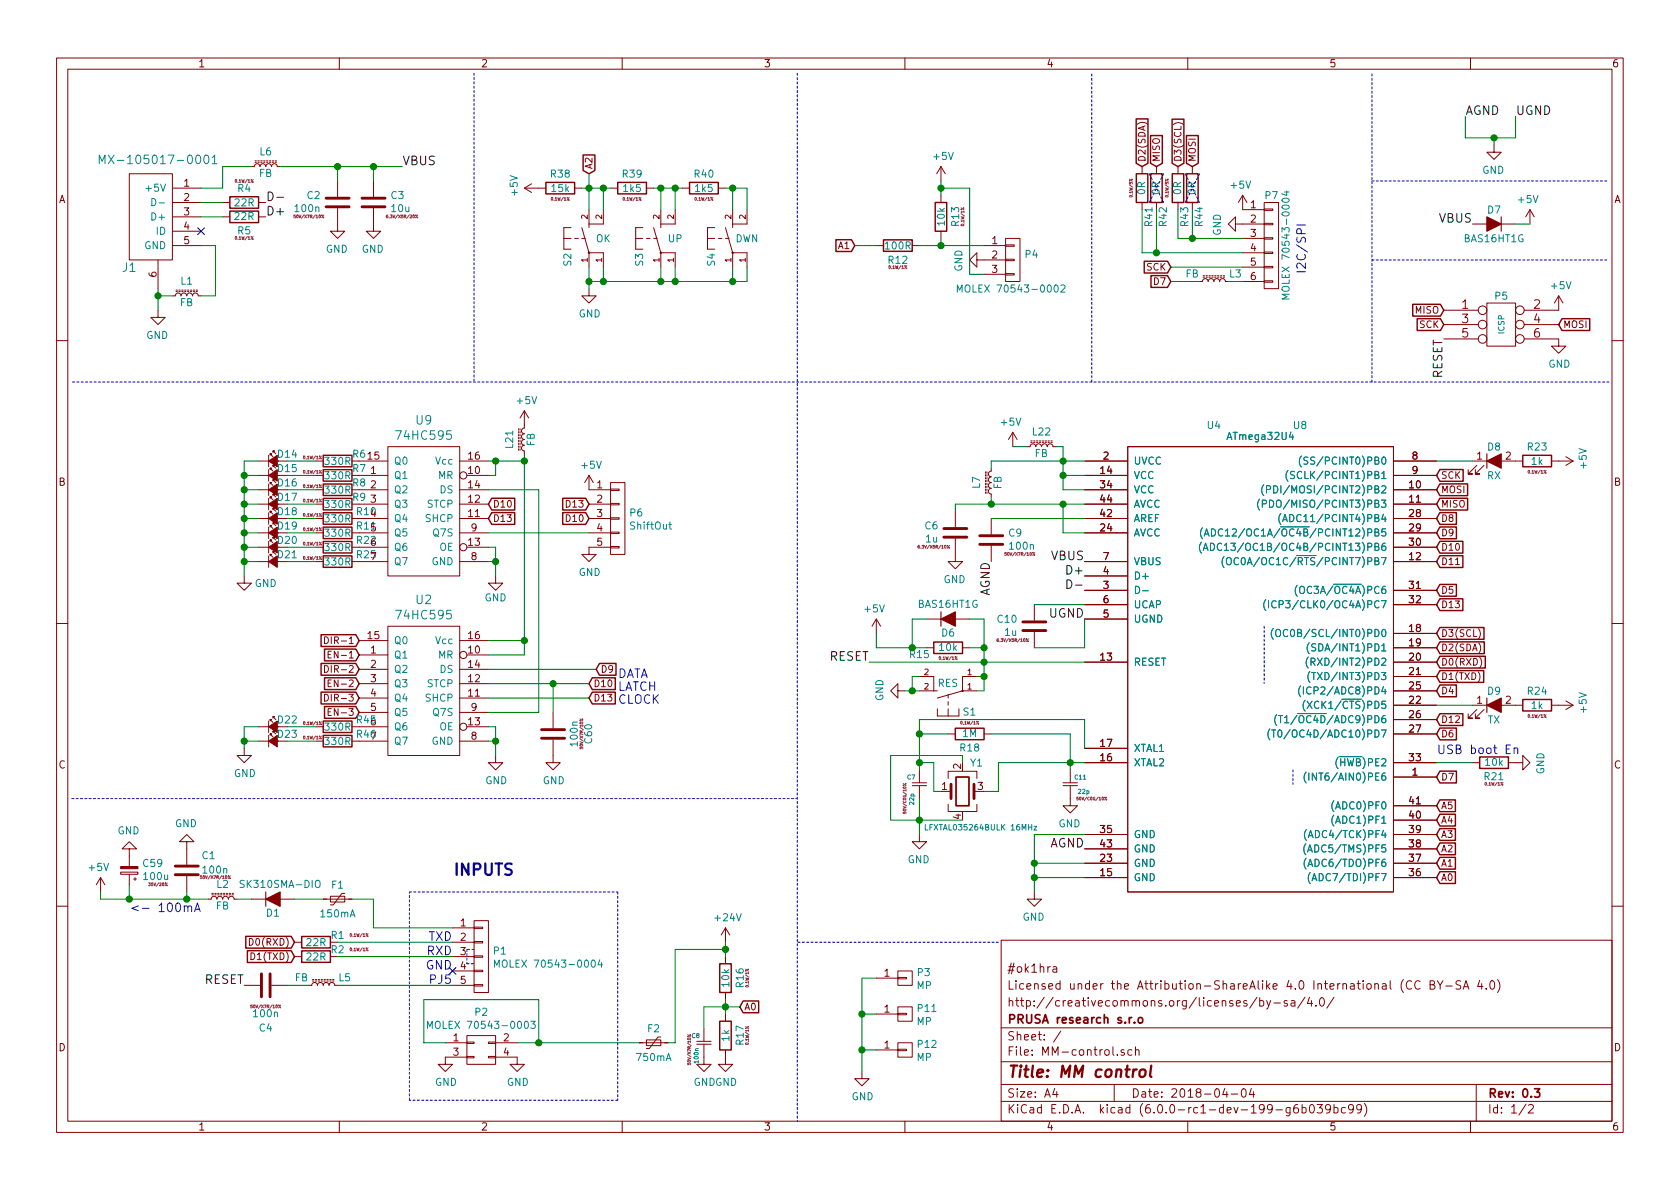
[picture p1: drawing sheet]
<svg xmlns="http://www.w3.org/2000/svg" width="297mm" height="210mm" viewBox="0 0 297 210" stroke-linecap="round" stroke-linejoin="round" font-family="sans-serif">
<defs><g id="words">
<text font-size="2.8" fill="#0000c2" x="80" y="154.8">INPUTS</text>
<text font-size="2.8" fill="#840000" x="178" y="190.5">Title: MM control</text>
<g font-size="2.1">
<text x="259.1" y="20.3">AGND</text>
<text x="268" y="20.3">UGND</text>
<text x="71.1" y="29.2">VBUS</text>
<text x="47" y="38.1">D+</text>
<text x="254.5" y="39.4">VBUS</text>
<text x="255" y="67" transform="rotate(-90 255 67)">RESET</text>
<text x="185.9" y="99.1">VBUS</text>
<text x="189" y="101.6">D+</text>
<text x="175" y="105.6" transform="rotate(-90 175 105.6)">AGND</text>
<text x="185.5" y="109.2">UGND</text>
<text x="146.6" y="116.8">RESET</text>
<text x="185.5" y="149.9">AGND</text>
<text x="36.1" y="174">RESET</text>
</g>
<g font-size="2.1" fill="#008484">
<text x="19.7" y="29">MX-105017-0001</text>
<text x="21.7" y="48.1">J1</text>
<text x="70.5" y="77.8">74HC595</text>
<text x="73.6" y="75.1">U9</text>
<text x="73.6" y="106.8">U2</text>
<text x="70.5" y="109.5">74HC595</text>
</g>
<g font-size="2.1" fill="#0000c2">
<text x="230.9" y="48.5" transform="rotate(-90 230.9 48.5)">I2C/SPI</text>
<text x="109.2" y="119.9">DATA</text>
<text x="109.2" y="122.2">LATCH</text>
<text x="109.2" y="124.5">CLOCK</text>
<text x="254" y="133.3">USB boot En</text>
<text x="22.9" y="161.3">&lt;- 100mA</text>
<text x="75.8" y="166.4">TXD</text>
<text x="75.3" y="171.4">GND</text>
<text x="75.5" y="168.9">RXD</text>
<text x="76.2" y="174">PJ5</text>
</g>
<g font-size="2.1" fill="#840000">
<text x="258.5" y="54.6">1</text>
<text x="258.5" y="57.1">3</text>
<text x="258.5" y="59.7">5</text>
<text x="271.2" y="54.6">2</text>
<text x="271.2" y="57.1">4</text>
<text x="271.2" y="59.7">6</text>
<text x="178" y="172">#ok1hra</text>
<text x="178" y="178">http://creativecommons.org/licenses/by-sa/4.0/</text>
<text x="178" y="175">Licensed under the Attribution-ShareAlike 4.0 International (CC BY-SA 4.0)</text>
<text x="178" y="184">Sheet: /</text>
<text x="178" y="181">PRUSA research s.r.o</text>
<text x="178" y="186.7">File: MM-control.sch</text>
<text x="178" y="196.9">KiCad E.D.A. kicad (6.0.0-rc1-dev-199-g6b039bc99)</text>
<text x="178" y="194.1">Size: A4</text>
<text x="200" y="194.1">Date: 2018-04-04</text>
<text x="263" y="194.1">Rev: 0.3</text>
<text x="263" y="196.9">Id: 1/2</text>
</g>
<g font-size="1.8" fill="#840000">
<text x="35" y="11.9">1</text>
<text x="85" y="11.9">2</text>
<text x="135" y="11.9">3</text>
<text x="185" y="11.9">4</text>
<text x="235" y="11.9">5</text>
<text x="285" y="11.9">6</text>
<text x="10.4" y="35.9">A</text>
<text x="32.5" y="33">1</text>
<text x="32.5" y="35.6">2</text>
<text x="285.4" y="35.9">A</text>
<text x="32.5" y="38.1">3</text>
<text x="32.5" y="40.6">4</text>
<text x="221.1" y="36.8">1</text>
<text x="221.1" y="39.4">2</text>
<text x="221.1" y="41.9">3</text>
<text x="32.5" y="43.2">5</text>
<text x="175.4" y="43.2">1</text>
<text x="175.4" y="45.7">2</text>
<text x="221.1" y="44.4">4</text>
<text x="221.1" y="47">5</text>
<text x="27.7" y="49" transform="rotate(-90 27.7 49)">6</text>
<text x="175.4" y="48.3">3</text>
<text x="221.1" y="49.5">6</text>
<text x="65.1" y="81.3">15</text>
<text x="65.6" y="83.8">1</text>
<text x="82.9" y="83.8">10</text>
<text x="82.9" y="81.3">16</text>
<text x="194.6" y="83.8">14</text>
<text x="195.1" y="81.3">2</text>
<text x="249.7" y="81.3">8</text>
<text x="249.7" y="83.8">9</text>
<text x="261.1" y="81.3">1</text>
<text x="266.2" y="81.3">2</text>
<text x="10.4" y="85.9">B</text>
<text x="65.6" y="86.4">2</text>
<text x="65.6" y="88.9">3</text>
<text x="82.9" y="88.9">12</text>
<text x="82.9" y="86.4">14</text>
<text x="105.6" y="86.4">1</text>
<text x="105.6" y="88.9">2</text>
<text x="194.6" y="86.4">34</text>
<text x="194.6" y="88.9">44</text>
<text x="249.2" y="86.4">10</text>
<text x="249.2" y="88.9">11</text>
<text x="285.4" y="85.9">B</text>
<text x="65.6" y="91.4">4</text>
<text x="65.6" y="94">5</text>
<text x="82.9" y="91.4">11</text>
<text x="83.3" y="94">9</text>
<text x="105.6" y="91.4">3</text>
<text x="105.6" y="94">4</text>
<text x="194.6" y="91.4">42</text>
<text x="194.6" y="94">24</text>
<text x="249.2" y="91.4">28</text>
<text x="249.2" y="94">29</text>
<text x="65.6" y="96.5">6</text>
<text x="65.6" y="99.1">7</text>
<text x="82.9" y="96.5">13</text>
<text x="83.3" y="99.1">8</text>
<text x="105.6" y="96.5">5</text>
<text x="195.1" y="101.6">4</text>
<text x="195.1" y="99.1">7</text>
<text x="249.2" y="96.5">30</text>
<text x="249.2" y="99.1">12</text>
<text x="195.1" y="104.1">3</text>
<text x="195.1" y="106.7">6</text>
<text x="249.2" y="104.1">31</text>
<text x="249.2" y="106.7">32</text>
<text x="65.1" y="113">15</text>
<text x="82.9" y="113">16</text>
<text x="195.1" y="109.2">5</text>
<text x="249.2" y="111.8">18</text>
<text x="65.6" y="115.6">1</text>
<text x="65.6" y="118.1">2</text>
<text x="82.9" y="115.6">10</text>
<text x="82.9" y="118.1">14</text>
<text x="194.6" y="116.8">13</text>
<text x="249.2" y="116.8">20</text>
<text x="249.2" y="119.4">21</text>
<text x="249.2" y="114.3">19</text>
<text x="65.6" y="120.6">3</text>
<text x="65.6" y="123.2">4</text>
<text x="65.6" y="125.7">5</text>
<text x="82.9" y="123.2">11</text>
<text x="82.9" y="120.6">12</text>
<text x="83.3" y="125.7">9</text>
<text x="249.2" y="124.5">22</text>
<text x="249.2" y="121.9">25</text>
<text x="261.1" y="124.5">1</text>
<text x="266.2" y="124.5">2</text>
<text x="82.9" y="128.3">13</text>
<text x="83.3" y="130.8">8</text>
<text x="249.2" y="127">26</text>
<text x="249.2" y="129.5">27</text>
<text x="10.4" y="135.9">C</text>
<text x="169.9" y="136" transform="rotate(-90 169.9 136)">2</text>
<text x="194.6" y="134.6">16</text>
<text x="194.6" y="132.1">17</text>
<text x="249.2" y="134.6">33</text>
<text x="249.7" y="137.2">1</text>
<text x="285.4" y="135.9">C</text>
<text x="166.5" y="139.7">1</text>
<text x="172.9" y="139.7">3</text>
<text x="249.2" y="142.2">41</text>
<text x="169.9" y="144.9" transform="rotate(-90 169.9 144.9)">4</text>
<text x="194.6" y="149.9">43</text>
<text x="194.6" y="147.3">35</text>
<text x="249.2" y="144.8">40</text>
<text x="249.2" y="149.9">38</text>
<text x="249.2" y="147.3">39</text>
<text x="194.6" y="152.4">23</text>
<text x="194.6" y="154.9">15</text>
<text x="249.2" y="154.9">36</text>
<text x="249.2" y="152.4">37</text>
<text x="81.4" y="163.8">1</text>
<text x="81.4" y="166.4">2</text>
<text x="81.4" y="168.9">3</text>
<text x="81.4" y="171.4">4</text>
<text x="81.4" y="174">5</text>
<text x="156.4" y="172.7">1</text>
<text x="156.4" y="179.1">1</text>
<text x="10.4" y="185.9">D</text>
<text x="80.2" y="184.1">1</text>
<text x="89.1" y="184.1">2</text>
<text x="156.4" y="185.4">1</text>
<text x="285.4" y="185.9">D</text>
<text x="80.2" y="186.7">3</text>
<text x="89.1" y="186.7">4</text>
<text x="35" y="199.9">1</text>
<text x="85" y="199.9">2</text>
<text x="135" y="199.9">3</text>
<text x="185" y="199.9">4</text>
<text x="235" y="199.9">5</text>
<text x="285" y="199.9">6</text>
</g>
<g font-size="1.8" fill="#008484">
<text x="46" y="27.5">L6</text>
<text x="165.2" y="28.3">+5V</text>
<text x="26.3" y="33.9">+5V</text>
<text x="42.1" y="34">R4</text>
<text x="45.8" y="31.3">FB</text>
<text x="54.3" y="35.2">C2</text>
<text x="69.2" y="35.2">C3</text>
<text x="91.5" y="34.5" transform="rotate(-90 91.5 34.5)">+5V</text>
<text x="97.4" y="31.4">R38</text>
<text x="97.6" y="34">15k</text>
<text x="110.1" y="31.4">R39</text>
<text x="110.3" y="34">1k5</text>
<text x="122.8" y="31.4">R40</text>
<text x="123" y="34">1k5</text>
<text x="202.5" y="34.4" transform="rotate(-90 202.5 34.4)">0R</text>
<text x="205" y="34.4" transform="rotate(-90 205 34.4)">0R</text>
<text x="208.8" y="34.4" transform="rotate(-90 208.8 34.4)">0R</text>
<text x="211.4" y="34.4" transform="rotate(-90 211.4 34.4)">0R</text>
<text x="217.7" y="33.4">+5V</text>
<text x="223.7" y="35.2">P7</text>
<text x="262.1" y="30.7">GND</text>
<text x="268.5" y="35.9">+5V</text>
<text x="27.2" y="39">D+</text>
<text x="27.7" y="41.5">ID</text>
<text x="41.5" y="38.9">22R</text>
<text x="41.6" y="36.5">22R</text>
<text x="42.1" y="41.4">R5</text>
<text x="52.3" y="37.5">100n</text>
<text x="69.3" y="37.5">10u</text>
<text x="167.1" y="39.8" transform="rotate(-90 167.1 39.8)">10k</text>
<text x="169.6" y="39.9" transform="rotate(-90 169.6 39.9)">R13</text>
<text x="203.8" y="40" transform="rotate(-90 203.8 40)">R41</text>
<text x="206.3" y="40" transform="rotate(-90 206.3 40)">R42</text>
<text x="210.1" y="40" transform="rotate(-90 210.1 40)">R43</text>
<text x="212.6" y="40" transform="rotate(-90 212.6 40)">R44</text>
<text x="215.9" y="41.7" transform="rotate(-90 215.9 41.7)">GND</text>
<text x="263" y="37.8">D7</text>
<text x="25.5" y="44.1">GND</text>
<text x="57.6" y="44.7">GND</text>
<text x="64" y="44.7">GND</text>
<text x="101" y="47" transform="rotate(-90 101 47)">S2</text>
<text x="105.4" y="42.8">OK</text>
<text x="113.7" y="47" transform="rotate(-90 113.7 47)">S3</text>
<text x="118.2" y="42.8">UP</text>
<text x="126.4" y="47" transform="rotate(-90 126.4 47)">S4</text>
<text x="130" y="42.8">DWN</text>
<text x="156.6" y="44.1">100R</text>
<text x="157.1" y="46.7">R12</text>
<text x="181.3" y="45.6">P4</text>
<text x="259" y="42.8">BAS16HT1G</text>
<text x="32" y="50.3">L1</text>
<text x="170.2" y="48.1" transform="rotate(-90 170.2 48.1)">GND</text>
<text x="170.7" y="51.7">MOLEX 70543-0002</text>
<text x="209.6" y="49.1">FB</text>
<text x="217.4" y="49.1">L3</text>
<text x="228" y="51.5" transform="rotate(-90 228 51.5)">MOLEX 70543-0004</text>
<text x="264.4" y="53">P5</text>
<text x="274.4" y="51.1">+5V</text>
<text x="25.9" y="59.9">GND</text>
<text x="31.8" y="54.1">FB</text>
<text x="102.3" y="56.1">GND</text>
<text x="273.8" y="65">GND</text>
<text x="91.5" y="71.5">+5V</text>
<text x="177.1" y="75.3">+5V</text>
<text x="182.6" y="77">L22</text>
<text x="213.5" y="75.9">U4</text>
<text x="217.3" y="77.8">ATmega32U4</text>
<text x="228.8" y="75.9">U8</text>
<text x="49.2" y="80.9">D14</text>
<text x="49.2" y="83.5">D15</text>
<text x="57.6" y="82.2">330R</text>
<text x="62.4" y="80.9">R6</text>
<text x="62.4" y="83.5">R7</text>
<text x="69.6" y="82.2">Q0</text>
<text x="77.1" y="82.2">Vcc</text>
<text x="90.7" y="79.2" transform="rotate(-90 90.7 79.2)">L21</text>
<text x="94.5" y="78.9" transform="rotate(-90 94.5 78.9)">FB</text>
<text x="102.9" y="82.9">+5V</text>
<text x="183" y="80.8">FB</text>
<text x="200.4" y="82.2">UVCC</text>
<text x="231.6" y="82.2">(SS/PCINT0)PB0</text>
<text x="263" y="79.7">D8</text>
<text x="270.2" y="79.7">R23</text>
<text x="270.8" y="82.2">1k</text>
<text x="280.5" y="82.7" transform="rotate(-90 280.5 82.7)">+5V</text>
<text x="49.2" y="86">D16</text>
<text x="49.2" y="88.6">D17</text>
<text x="57.6" y="84.8">330R</text>
<text x="57.6" y="87.3">330R</text>
<text x="57.6" y="89.8">330R</text>
<text x="62.4" y="86">R8</text>
<text x="62.4" y="88.6">R9</text>
<text x="69.6" y="84.7">Q1</text>
<text x="69.6" y="87.2">Q2</text>
<text x="69.6" y="89.8">Q3</text>
<text x="75.5" y="89.8">STCP</text>
<text x="77.5" y="84.7">MR</text>
<text x="77.8" y="87.2">DS</text>
<text x="173.3" y="86.4" transform="rotate(-90 173.3 86.4)">L7</text>
<text x="177.1" y="86.5" transform="rotate(-90 177.1 86.5)">FB</text>
<text x="200.4" y="84.7">VCC</text>
<text x="200.4" y="87.2">VCC</text>
<text x="200.4" y="89.8">AVCC</text>
<text x="225.1" y="89.8">(PDO/MISO/PCINT3)PB3</text>
<text x="226" y="87.2">(PDI/MOSI/PCINT2)PB2</text>
<text x="229.2" y="84.7">(SCLK/PCINT1)PB1</text>
<text x="262.9" y="84.8">RX</text>
<text x="49.2" y="91.1">D18</text>
<text x="49.2" y="93.6">D19</text>
<text x="57.6" y="92.4">330R</text>
<text x="57.6" y="94.9">330R</text>
<text x="63.1" y="91.1">R10</text>
<text x="63.1" y="93.6">R11</text>
<text x="69.6" y="92.3">Q4</text>
<text x="69.6" y="94.9">Q5</text>
<text x="75.4" y="92.3">SHCP</text>
<text x="76.7" y="94.9">Q7S</text>
<text x="111.4" y="91.3">P6</text>
<text x="111.6" y="93.6">ShiftOut</text>
<text x="163.6" y="93.6">C6</text>
<text x="163.7" y="95.9">1u</text>
<text x="178.4" y="94.9">C9</text>
<text x="200.4" y="92.3">AREF</text>
<text x="200.4" y="94.9">AVCC</text>
<text x="216.4" y="94.9">(ADC12/OC1A/OC4B/PCINT12)PB5</text>
<text x="228.2" y="92.3">(ADC11/PCINT4)PB4</text>
<text x="49.2" y="96.2">D20</text>
<text x="49.2" y="98.7">D21</text>
<text x="57.6" y="97.5">330R</text>
<text x="57.6" y="100">330R</text>
<text x="63.1" y="96.2">R22</text>
<text x="63.1" y="98.7">R25</text>
<text x="69.6" y="97.4">Q6</text>
<text x="69.6" y="99.9">Q7</text>
<text x="76.3" y="99.9">GND</text>
<text x="77.7" y="97.4">OE</text>
<text x="102.3" y="101.8">GND</text>
<text x="178.6" y="97.2">100n</text>
<text x="200.4" y="99.9">VBUS</text>
<text x="216.4" y="97.4">(ADC13/OC1B/OC4B/PCINT13)PB6</text>
<text x="219.6" y="99.9">(OC0A/OC1C/RTS/PCINT7)PB7</text>
<text x="45" y="103.8">GND</text>
<text x="85.7" y="106.3">GND</text>
<text x="162.4" y="107.5">BAS16HT1G</text>
<text x="166.8" y="103.1">GND</text>
<text x="200.4" y="105">D-</text>
<text x="200.4" y="102.5">D+</text>
<text x="200.4" y="107.6">UCAP</text>
<text x="226.3" y="107.6">(ICP3/CLK0/OC4A)PC7</text>
<text x="230.4" y="105">(OC3A/OC4A)PC6</text>
<text x="69.6" y="113.9">Q0</text>
<text x="77.1" y="113.9">Vcc</text>
<text x="153" y="108.3">+5V</text>
<text x="166.5" y="112.6">D6</text>
<text x="176.4" y="110.1">C10</text>
<text x="177.7" y="112.4">1u</text>
<text x="200.4" y="110.1">UGND</text>
<text x="227.5" y="112.6">(OC0B/SCL/INT0)PD0</text>
<text x="69.6" y="116.5">Q1</text>
<text x="69.6" y="119">Q2</text>
<text x="77.5" y="116.5">MR</text>
<text x="77.8" y="119">DS</text>
<text x="166.2" y="115.1">10k</text>
<text x="200.4" y="117.7">RESET</text>
<text x="232.7" y="117.7">(RXD/INT2)PD2</text>
<text x="232.7" y="115.2">(SDA/INT1)PD1</text>
<text x="69.6" y="121.5">Q3</text>
<text x="69.6" y="124.1">Q4</text>
<text x="75.4" y="124.1">SHCP</text>
<text x="75.5" y="121.5">STCP</text>
<text x="156.2" y="124" transform="rotate(-90 156.2 124)">GND</text>
<text x="165.8" y="121.5">RES</text>
<text x="231.5" y="122.8">(ICP2/ADC8)PD4</text>
<text x="232" y="125.3">(XCK1/CTS)PD5</text>
<text x="232.9" y="120.3">(TXD/INT3)PD3</text>
<text x="263" y="122.9">D9</text>
<text x="270.2" y="122.9">R24</text>
<text x="270.8" y="125.4">1k</text>
<text x="280.5" y="125.9" transform="rotate(-90 280.5 125.9)">+5V</text>
<text x="49.2" y="127.9">D22</text>
<text x="49.2" y="130.5">D23</text>
<text x="57.6" y="129.2">330R</text>
<text x="57.6" y="131.7">330R</text>
<text x="63.1" y="127.9">R45</text>
<text x="63.1" y="130.5">R46</text>
<text x="65.6" y="128.3">6</text>
<text x="65.6" y="130.8">7</text>
<text x="69.6" y="126.6">Q5</text>
<text x="69.6" y="129.2">Q6</text>
<text x="69.6" y="131.7">Q7</text>
<text x="76.3" y="131.7">GND</text>
<text x="76.7" y="126.6">Q7S</text>
<text x="77.7" y="129.2">OE</text>
<text x="102.2" y="131.8" transform="rotate(-90 102.2 131.8)">100n</text>
<text x="104.7" y="131.4" transform="rotate(-90 104.7 131.4)">C60</text>
<text x="170.2" y="130.3">1M</text>
<text x="170.4" y="126.5">S1</text>
<text x="227" y="130.4">(T0/OC4D/ADC10)PD7</text>
<text x="228" y="127.9">(T1/OC4D/ADC9)PD6</text>
<text x="263" y="127.9">TX</text>
<text x="41.4" y="137.4">GND</text>
<text x="169.8" y="132.9">R18</text>
<text x="171.6" y="135.6">Y1</text>
<text x="200.4" y="135.5">XTAL2</text>
<text x="200.4" y="133">XTAL1</text>
<text x="236.6" y="135.5">(HWB)PE2</text>
<text x="262.5" y="138">R21</text>
<text x="262.7" y="135.4">10k</text>
<text x="273" y="137" transform="rotate(-90 273 137)">GND</text>
<text x="85.8" y="138.7">GND</text>
<text x="96" y="138.7">GND</text>
<text x="232.5" y="138">(INT6/AIN0)PE6</text>
<text x="236.1" y="143.1">(ADC0)PF0</text>
<text x="20.8" y="147.5">GND</text>
<text x="30.9" y="146.3">GND</text>
<text x="187.1" y="146.3">GND</text>
<text x="200.4" y="148.2">GND</text>
<text x="232" y="148.2">(ADC4/TCK)PF4</text>
<text x="236.1" y="145.7">(ADC1)PF1</text>
<text x="15.8" y="154">+5V</text>
<text x="25.4" y="153.3">C59</text>
<text x="25.6" y="155.6">100u</text>
<text x="35.8" y="151.9">C1</text>
<text x="36" y="154.5">100n</text>
<text x="160.5" y="152.6">GND</text>
<text x="200.4" y="153.3">GND</text>
<text x="200.4" y="150.7">GND</text>
<text x="200.4" y="155.8">GND</text>
<text x="231.9" y="153.3">(ADC6/TDO)PF6</text>
<text x="231.9" y="150.7">(ADC5/TMS)PF5</text>
<text x="232.8" y="155.8">(ADC7/TDI)PF7</text>
<text x="38.2" y="160.8">FB</text>
<text x="43" y="157">SK310SMA-DIO</text>
<text x="58.7" y="157.1">F1</text>
<text x="47.1" y="162.1">D1</text>
<text x="54.3" y="167.3">22R</text>
<text x="56.8" y="162.2">150mA</text>
<text x="58.6" y="166">R1</text>
<text x="126.6" y="162.9">+24V</text>
<text x="180.8" y="162.8">GND</text>
<text x="52.1" y="173.5">FB</text>
<text x="54.3" y="169.8">22R</text>
<text x="58.6" y="168.6">R2</text>
<text x="59.9" y="173.5">L5</text>
<text x="87.3" y="168.8">P1</text>
<text x="89.1" y="171.1">MOLEX 70543-0004</text>
<text x="162.3" y="172.6">P3</text>
<text x="45" y="179.9">100n</text>
<text x="84" y="179.6">P2</text>
<text x="129" y="174.4" transform="rotate(-90 129 174.4)">10k</text>
<text x="131.5" y="174.6" transform="rotate(-90 131.5 174.6)">R16</text>
<text x="162.1" y="174.9">MP</text>
<text x="162.3" y="179">P11</text>
<text x="45.9" y="182.4">C4</text>
<text x="77" y="181.9">MOLEX 70543-0003</text>
<text x="114.6" y="182.5">F2</text>
<text x="129" y="184.1" transform="rotate(-90 129 184.1)">1k</text>
<text x="131.5" y="184.7" transform="rotate(-90 131.5 184.7)">R17</text>
<text x="162.1" y="181.3">MP</text>
<text x="162.3" y="185.3">P12</text>
<text x="112.7" y="187.6">750mA</text>
<text x="162.1" y="187.6">MP</text>
<text x="76.9" y="192">GND</text>
<text x="89.6" y="192">GND</text>
<text x="122.6" y="192">GNDGND</text>
<text x="150.6" y="194.6">GND</text>
</g>
<text font-size="1.8" fill="#008400" x="160.9" y="116.4">R15</text>
<text font-size="1.8" fill="#840084" x="38.4" y="157">L2</text>
<g font-size="1.7" fill="#840000">
<text x="104.7" y="30" transform="rotate(-90 104.7 30)">A2</text>
<text x="202.5" y="28.7" transform="rotate(-90 202.5 28.7)">D2(SDA)</text>
<text x="205.1" y="28.7" transform="rotate(-90 205.1 28.7)">MISO</text>
<text x="208.9" y="28.7" transform="rotate(-90 208.9 28.7)">D3(SCL)</text>
<text x="211.4" y="28.7" transform="rotate(-90 211.4 28.7)">MOSI</text>
<text x="148.3" y="44">A1</text>
<text x="202.8" y="47.8">SCK</text>
<text x="204.1" y="50.4">D7</text>
<text x="250.3" y="55.4">MISO</text>
<text x="251" y="58">SCK</text>
<text x="276.3" y="58">MOSI</text>
<text x="87.1" y="89.7">D10</text>
<text x="100.4" y="89.7">D13</text>
<text x="254.7" y="84.7">SCK</text>
<text x="254.7" y="87.2">MOSI</text>
<text x="254.7" y="89.7">MISO</text>
<text x="87.1" y="92.3">D13</text>
<text x="100.4" y="92.3">D10</text>
<text x="254.7" y="94.8">D9</text>
<text x="254.7" y="92.3">D8</text>
<text x="254.7" y="99.9">D11</text>
<text x="254.7" y="97.4">D10</text>
<text x="254.7" y="107.5">D13</text>
<text x="254.7" y="105">D5</text>
<text x="58.4" y="113.9">DIR-1</text>
<text x="254.7" y="112.6">D3(SCL)</text>
<text x="58.4" y="118.9">DIR-2</text>
<text x="59" y="116.4">EN-1</text>
<text x="106.1" y="118.9">D9</text>
<text x="254.7" y="117.7">D0(RXD)</text>
<text x="254.7" y="115.1">D2(SDA)</text>
<text x="58.4" y="124">DIR-3</text>
<text x="59" y="121.5">EN-2</text>
<text x="104.9" y="124">D13</text>
<text x="104.9" y="121.5">D10</text>
<text x="254.7" y="122.8">D4</text>
<text x="254.7" y="120.2">D1(TXD)</text>
<text x="59" y="126.6">EN-3</text>
<text x="254.7" y="130.4">D6</text>
<text x="254.7" y="127.8">D12</text>
<text x="254.7" y="138">D7</text>
<text x="254.7" y="143.1">A5</text>
<text x="254.7" y="148.2">A3</text>
<text x="254.7" y="145.6">A4</text>
<text x="254.7" y="155.8">A0</text>
<text x="254.7" y="153.2">A1</text>
<text x="254.7" y="150.7">A2</text>
<text x="44.6" y="167.2">D0(RXD)</text>
<text x="44.8" y="169.7">D1(TXD)</text>
<text x="131.5" y="178.6">A0</text>
</g>
<g font-size="1.4" fill="#840000">
<text x="103.9" y="38.7" transform="rotate(-90 103.9 38.7)">2</text>
<text x="106.4" y="38.7" transform="rotate(-90 106.4 38.7)">2</text>
<text x="116.6" y="38.7" transform="rotate(-90 116.6 38.7)">2</text>
<text x="119.1" y="38.7" transform="rotate(-90 119.1 38.7)">2</text>
<text x="129.3" y="38.7" transform="rotate(-90 129.3 38.7)">2</text>
<text x="131.8" y="38.7" transform="rotate(-90 131.8 38.7)">2</text>
<text x="103.9" y="46.3" transform="rotate(-90 103.9 46.3)">1</text>
<text x="106.4" y="46.3" transform="rotate(-90 106.4 46.3)">1</text>
<text x="116.6" y="46.3" transform="rotate(-90 116.6 46.3)">1</text>
<text x="119.1" y="46.3" transform="rotate(-90 119.1 46.3)">1</text>
<text x="129.3" y="46.3" transform="rotate(-90 129.3 46.3)">1</text>
<text x="131.8" y="46.3" transform="rotate(-90 131.8 46.3)">1</text>
<text x="163.4" y="119.4">2</text>
<text x="171.1" y="119.4">1</text>
<text x="163.4" y="121.9">2</text>
<text x="171.1" y="121.9">1</text>
</g>
<g font-size="1.4" fill="#008484">
<text x="266" y="59" transform="rotate(-90 266 59)">ICSP</text>
<text x="164" y="146.8">LFXTAL035264BULK 16MHz</text>
</g>
<g font-size="1.1" fill="#008484">
<text x="160.5" y="137.8">C7</text>
<text x="190.1" y="137.8">C11</text>
<text x="161.6" y="142.3" transform="rotate(-90 161.6 142.3)">22p</text>
<text x="190.7" y="140.4">22p</text>
<text x="122.4" y="183.6">C8</text>
<text x="123.5" y="187.9" transform="rotate(-90 123.5 187.9)">100n</text>
</g>
<g font-size=".7" fill="#840084">
<text x="41.8" y="32.3">0,1W/1%</text>
<text x="97.6" y="35.5">0,1W/1%</text>
<text x="110.3" y="35.5">0,1W/1%</text>
<text x="123" y="35.5">0,1W/1%</text>
<text x="200.2" y="34.7" transform="rotate(-90 200.2 34.7)">0,1W/5%</text>
<text x="206.6" y="34.7" transform="rotate(-90 206.6 34.7)">0,1W/5%</text>
<text x="52.4" y="38.6">50V/X7R/10%</text>
<text x="68.8" y="38.6">6,3V/X5R/20%</text>
<text x="170.5" y="39.8" transform="rotate(-90 170.5 39.8)">0,1W/1%</text>
<text x="41.8" y="42.4">0,1W/1%</text>
<text x="157.3" y="47.5">0,1W/1%</text>
<text x="53.8" y="81.2">0,1W/1%</text>
<text x="53.8" y="83.7">0,1W/1%</text>
<text x="270.4" y="83.7">0,1W/1%</text>
<text x="53.8" y="86.3">0,1W/1%</text>
<text x="53.8" y="88.8">0,1W/1%</text>
<text x="53.8" y="91.3">0,1W/1%</text>
<text x="53.8" y="93.9">0,1W/1%</text>
<text x="53.8" y="96.4">0,1W/1%</text>
<text x="53.8" y="99">0,1W/1%</text>
<text x="162.8" y="97">6,3V/X5R/10%</text>
<text x="178.1" y="98.2">50V/X7R/10%</text>
<text x="176.8" y="113.5">6,3V/X5R/10%</text>
<text x="166.2" y="116.7">0,1W/1%</text>
<text x="53.8" y="128.2">0,1W/1%</text>
<text x="53.8" y="130.7">0,1W/1%</text>
<text x="103.1" y="132" transform="rotate(-90 103.1 132)">50V/X7R/10%</text>
<text x="170" y="128.1">0,1W/1%</text>
<text x="270.4" y="126.9">0,1W/1%</text>
<text x="160.2" y="143.5" transform="rotate(-90 160.2 143.5)">50V/C0G/10%</text>
<text x="190.8" y="141.5">50V/C0G/10%</text>
<text x="262.7" y="138.9">0,1W/1%</text>
<text x="35.9" y="155.4">50V/X7R/10%</text>
<text x="26.5" y="156.7">35V/20%</text>
<text x="62.1" y="165.6">0,1W/1%</text>
<text x="62.1" y="168.2">0,1W/1%</text>
<text x="44.8" y="178.3">50V/X7R/10%</text>
<text x="132.4" y="174.4" transform="rotate(-90 132.4 174.4)">0,1W/1%</text>
<text x="132.4" y="184.6" transform="rotate(-90 132.4 184.6)">0,1W/1%</text>
<text x="122.1" y="187.9" transform="rotate(-90 122.1 187.9)">50V/X7R/10%</text>
</g>
</g></defs>
<g fill="none" stroke="#840000" stroke-width=".18">
<path d="M10 10.3h277v189.9h-277zM12 12.2h273v186.1h-273zM60 10.3v1.9M110 10.3v1.9M160 10.3v1.9M210 10.3v1.9M260 10.3v1.9M22.9 30.7h7.6v15.3h-7.6zM30.5 33.3h5.1M30.5 35.8h5.1M30.5 38.3h5.1M39.4 35.8h1.2"/>
<path d="M39.4 38.3h1.2M44.4 29.5h.6l.1-.4 .3-.1 .4 .1 .2 .4 .1-.4 .3-.1 .4 .1 .2 .4 .1-.4 .3-.1 .4 .1 .2 .4 .1-.4 .3-.1 .4 .1 .2 .4h.5M45.1 28.7h.2M45.1 28.4h.2M45.6 28.7h.2M45.6 28.4h.2M45.7 35.8h1.3M45.7 38.3h1.3M46.1 28.7h.3M46.1 28.4h.3M46.6 28.7h.3M46.6 28.4h.3"/>
<path d="M47.1 28.7h.3M47.1 28.4h.3M47.6 28.7h.3M47.6 28.4h.3M48.1 28.7h.3M48.1 28.4h.3M48.6 28.7h.3M48.6 28.4h.3M59.7 36.8v4.1h-1.3l1.3 1.3 1.3-1.3h-1.3M59.7 32v2.8M66 36.8v4.1h-1.2l1.2 1.3 1.3-1.3h-1.3M66 32v2.8"/>
<path d="M92.7 33.3h3.8M92.7 33.3l1.3 .7M94 32.5l-1.3 .8M101.6 33.3h1.3M104.1 37.1v3.2M106.7 37.1v2.5h-2.6M107.9 33.3h1.3M114.3 33.3h1.3M116.8 37.1v3.2M119.4 37.1v2.5h-2.6M120.6 33.3h1.3M127 33.3h1.3"/>
<path d="M129.5 37.1v3.2M132.1 37.1v2.5h-2.6M166.4 29.5l-.8 1.2M166.4 29.5v2.5M166.4 34.5v1.3M166.4 29.5l.7 1.2M201.9 29.5v1.2M201.9 35.8v1.3M204.5 29.5v1.2M204.5 35.8v1.3M207.4 22a1.34 1.34 0 0 1 1.9 0M208.3 29.5v1.2"/>
<path d="M208.3 35.8v1.3M210.8 29.5v1.2M210.8 35.8v1.3M218.4 39.6v-1.3l-1.2 1.3 1.2 1.3v-1.3h5.1M219.7 34.5l.8 1.3M219.7 34.5v2.6h3.8M219.7 34.5l-.8 1.3M223.5 39.5h1.5v.2h-1.5zM223.5 37h1.5v.2h-1.5zM223.5 35.8h2.6v15.2h-2.6zM260.3 39.6h7.7M264.2 25.6v1.3h-1.3l1.3 1.3 1.2-1.3h-1.2"/>
<path d="M270.5 37.1l.8 1.2M270.5 37.1v2.5M270.5 37.1l-.8 1.2M27.9 54.9v1.2h-1.2l1.2 1.3 1.3-1.3h-1.3M27.9 46v5M30.5 52.3h.5l.1-.3 .3-.2 .4 .1 .2 .4 .1-.3 .3-.2 .4 .1 .2 .4 .1-.3 .3-.2 .5 .1 .1 .4 .2-.3 .2-.2 .5 .1 .2 .4h.5M30.5 43.4h5.1M30.5 40.9h5.1M31.1 51.6h.3M31.1 51.3h.3M31.6 51.6h.3M31.6 51.3h.3"/>
<path d="M32.1 51.6h.3M32.1 51.3h.3M32.6 51.6h.3M32.6 51.3h.3M33.1 51.6h.3M33.1 51.3h.3M33.7 51.6h.2M33.7 51.3h.2M34.2 51.6h.2M34.2 51.3h.2M34.7 51.6h.2M34.7 51.3h.2"/>
<path d="M99.7 42.2h1.3M101 40.3h-1.3v3.8h1.3M101.6 42.2h.6M102.9 42.2h.6M102.9 40.3l1.2 4.4M104.1 51v1.3h1.3l-1.3 1.3-1.2-1.3h1.2M104.1 44.7v2.5M104.1 44.7h2.6v2.5M112.4 42.2h1.3M113.7 40.3h-1.3v3.8h1.3M114.3 42.2h.6M115.6 42.2h.6"/>
<path d="M115.6 40.3l1.2 4.4M116.8 44.7h2.6v2.5M116.8 44.7v2.5M125.1 42.2h1.3M126.4 40.3h-1.3v3.8h1.3M127 42.2h.6M128.3 42.2h.6M128.3 40.3l1.2 4.4M129.5 44.7h2.6v2.5M129.5 44.7v2.5M154.9 43.4h1.3M161.3 43.4h1.3"/>
<path d="M166.4 40.9v1.3M172.7 46v-1.3l-1.3 1.3 1.3 1.2v-1.2h5.1M174 43.4h3.8M174 48.5h3.8M177.8 48.4h1.5v.2h-1.5zM177.8 45.8h1.5v.3h-1.5zM177.8 43.3h1.5v.3h-1.5zM177.8 42.2h2.5v7.6h-2.5zM212.1 49.8h.5l.1-.4 .3-.1 .4 .1 .2 .4 .1-.4 .3-.1 .5 .1 .1 .4 .2-.4 .2-.1 .5 .1 .1 .4 .2-.4 .3-.1 .4 .1 .2 .4h.5M212.7 49h.3M212.7 48.8h.3M213.2 49h.3"/>
<path d="M213.2 48.8h.3M213.7 49h.3M213.7 48.8h.3M214.2 49h.3M214.2 48.8h.3M214.8 49h.2M214.8 48.8h.2M215.3 49h.2M215.3 48.8h.2M215.8 49h.2M215.8 48.8h.2M216.3 49h.2"/>
<path d="M216.3 48.8h.2M219.7 42.2h3.8M219.7 44.7h3.8M219.7 47.2h3.8M219.7 49.8h3.8M223.5 49.7h1.5v.2h-1.5zM223.5 47.1h1.5v.3h-1.5zM223.5 44.6h1.5v.2h-1.5zM223.5 42h1.5v.3h-1.5zM255.3 54.9h6.1M255.3 57.4h6.1M255.3 59.9h6.1"/>
<path d="M262.9 53.6h5.1v7.6h-5.1zM269.5 59.9h6.1v1.3h1.3l-1.3 1.3-1.3-1.3h1.3M269.5 57.4h6.1M275.6 52.3v2.6h-6.1M275.6 52.3l-.8 1.3M275.6 52.3l.8 1.3M10 60.2h2M68.6 79h12.7v22.8h-12.7zM91.7 75.8v.3M91.7 76.3v.3M91.7 76.8v.3M91.7 77.3v.3"/>
<path d="M91.7 77.8v.3M91.7 78.4v.2M91.7 78.9v.2M91.7 79.4v.2M91.9 75.8v.3M91.9 76.3v.3M91.9 76.8v.3M91.9 77.3v.3M91.9 77.8v.3M91.9 78.4v.2M91.9 78.9v.2M91.9 79.4v.2"/>
<path d="M92.7 72.6v3.1l-.3 .1-.2 .3 .1 .4 .4 .2-.3 .1-.2 .3 .1 .4 .4 .2-.3 .1-.2 .4 .1 .3 .4 .2-.3 .1-.2 .4 .1 .3 .4 .3v.5M92.7 72.6l-.8 1.3M92.7 72.6l.8 1.3M179.1 76.4l.7 1.3M179.1 76.4v2.6M179.1 76.4l-.8 1.3M181.6 79h.5l.1-.3 .3-.2 .5 .1 .1 .4 .2-.3 .2-.2 .5 .1 .1 .4 .2-.3 .3-.2 .4 .1 .2 .4 .1-.3 .3-.2 .4 .1 .2 .4h.5M182.2 78.2h.3M182.2 78h.3M182.8 78.2h.2M182.8 78h.2M183.3 78.2h.2"/>
<path d="M183.3 78h.2M183.8 78.2h.2M183.8 78h.2M184.3 78.2h.2M184.3 78h.2M184.8 78.2h.2M184.8 78h.2M185.3 78.2h.2M185.3 78h.2M185.8 78.2h.3M185.8 78h.3M199.4 79h47v78.7h-47z"/>
<path d="M285 60.2h2M45.7 81.5h3.6M45.7 99.3h3.6M45.7 84.1h3.6M45.7 86.6h3.6M45.7 96.8h3.6M45.7 89.1h3.6M45.7 91.7h3.6M45.7 94.2h3.6M47.5 80.5v2M47.5 83.1v2M47.5 85.6v2"/>
<path d="M47.5 88.1v2.1M47.5 90.7v2M47.5 93.2v2M47.5 95.8v2M47.5 98.3v2M47.8 80.5v-.2h.2h-.2l.5 .5M47.8 83.1v-.3h.2h-.2l.5 .5M47.8 85.6v-.3h.2h-.2l.5 .5M47.8 88.1v-.2h.2h-.2l.5 .5M47.8 90.7v-.3h.2h-.2l.5 .5M47.8 93.2v-.2h.2h-.2l.5 .5M47.8 95.8v-.3h.2h-.2l.5 .5"/>
<path d="M47.8 98.3v-.3h.2h-.2l.5 .5M48.3 80v-.2h.2h-.2l.5 .5M48.3 82.5v-.2h.2h-.2l.5 .5M48.3 85.1v-.3h.2h-.2l.5 .5M48.3 87.6v-.2h.2h-.2l.5 .5M48.3 90.2v-.3h.2h-.2l.5 .5M48.3 92.7v-.2h.2h-.2l.5 .5M48.3 95.2v-.2h.2h-.2l.5 .5M48.3 97.8v-.3h.2h-.2l.5 .5M55.9 81.5h1.2M55.9 99.3h1.2M55.9 84.1h1.2"/>
<path d="M55.9 86.6h1.2M55.9 96.8h1.2M55.9 89.1h1.2M55.9 91.7h1.2M55.9 94.2h1.2M62.2 99.3h6.4M62.2 96.8h6.4M62.2 91.7h6.4M62.2 94.2h6.4M63.5 81.5h5.1M63.5 84.1h5.1M63.5 86.6h5.1"/>
<path d="M63.5 89.1h5.1M81.3 81.5h5.1M81.3 99.3h5.1M81.3 86.6h5.1M81.3 89.1h5.1M81.3 91.7h5.1M81.3 94.2h5.1M82.5 84.1h3.9M82.5 96.8h3.9M104.1 84.1v2.5h3.8M104.1 89.1h3.8M104.1 91.7h3.8"/>
<path d="M104.1 94.2h3.8M104.1 84.1l-.7 1.2M104.1 84.1l.8 1.2M107.9 96.6h1.6v.3h-1.6zM107.9 94.1h1.6v.3h-1.6zM107.9 91.6h1.6v.2h-1.6zM107.9 89h1.6v.3h-1.6zM107.9 86.5h1.6v.2h-1.6zM107.9 85.3h2.6v12.7h-2.6zM107.9 96.8h-3.8v1.2h1.3l-1.3 1.3-1.2-1.3h1.2M168.9 95.2v4.1h-1.3l1.3 1.3 1.3-1.3h-1.3M168.9 90.4v2.8"/>
<path d="M174.2 83.4v.3M174.2 83.9v.3M174.2 84.4v.3M174.2 85v.2M174.2 85.5v.2M174.2 86v.2M174.2 86.5v.2M174.2 87v.2M174.5 83.4v.3M174.5 83.9v.3M174.5 84.4v.3M174.5 85v.2"/>
<path d="M174.5 85.5v.2M174.5 86v.2M174.5 86.5v.2M174.5 87v.2M175.3 82.8v.5l-.3 .1-.2 .3 .1 .4 .4 .2-.3 .1-.2 .4 .1 .3 .4 .2-.3 .1-.2 .4 .1 .4 .4 .2-.3 .1-.2 .3 .1 .4 .4 .2v.5M175.3 91.7v2.8M175.3 96.5v2.8M191.8 81.5h7.6M191.8 99.3h7.6M191.8 84.1h7.6M191.8 86.6h7.6M191.8 89.1h7.6"/>
<path d="M191.8 91.7h7.6M191.8 94.2h7.6M246.4 81.5h7.6M246.4 99.3h7.6M246.4 84.1h7.6M246.4 86.6h7.6M246.4 96.8h7.6M246.4 89.1h7.6M246.4 91.7h7.6M246.4 94.2h7.6M260.3 81.5h8.9M261.1 82.3l-1.5 1.5h.7h-.7v-.7"/>
<path d="M262.4 82.3l-1.5 1.5h.7h-.7v-.7M274.3 81.5h3.8M276.9 80.8l1.2 .7M278.1 81.5l-1.2 .8M10 110.3h2M43.2 101.8v1.3h1.2l-1.2 1.3-1.3-1.3h1.3M57.4 112.6a.6 .6 0 0 1 .7 .6 .6 .6 0 0 1-.7 .6zM57.4 117.7a.6 .6 0 0 1 .7 .6 .6 .6 0 0 1-.7 .6zM58 115.7h.4M58.6 115.2h-.6v1.2h.6M63.5 115.8h5.1M63.5 118.4h5.1"/>
<path d="M63.5 113.3h5.1M68.6 110.7h12.7v22.9h-12.7zM81.3 118.4h5.1M81.3 113.3h5.1M82.5 115.8h3.9M87.6 101.8v1.3h1.3l-1.3 1.3-1.2-1.3h1.2M154.9 109.5l.8 1.2M154.9 109.5v2.5M154.9 109.5l-.7 1.2M162.6 119.6h2.5v2.6M163.8 109.5h7.6M163.8 114.5h1.3"/>
<path d="M170.2 114.5h1.2M172.7 119.6h-2.5v2.6M182.9 106.9v2.8M182.9 111.8v2.7M191.8 104.4h7.6M191.8 101.8h7.6M191.8 109.5h7.6M191.8 106.9h7.6M191.8 117.1h7.6M246.4 104.4h7.6M246.4 106.9h7.6M246.4 117.1h7.6"/>
<path d="M246.4 119.6h7.6M246.4 112h7.6M246.4 114.5h7.6M261.4 111.2a1.34 1.34 0 0 1 0 1.8M261.6 116.3a1.34 1.34 0 0 1 0 1.8M285 110.3h2M43.2 132.3v1.3h1.2l-1.2 1.3-1.3-1.3h1.3M45.7 128.5h3.6M45.7 131.1h3.6M47.5 127.5v2M47.5 130v2.1M47.8 127.5v-.3h.2h-.2l.5 .6"/>
<path d="M47.8 130v-.2h.2h-.2l.5 .5M48.3 127v-.3h.2h-.2l.5 .5M48.3 129.5v-.2h.2h-.2l.5 .5M55.9 128.5h1.2M55.9 131.1h1.2M57.4 122.8a.6 .6 0 0 1 .7 .6 .6 .6 0 0 1-.7 .6zM58 120.8h.4M58 125.9h.4M58.6 120.2h-.6v1.2h.6M58.6 125.3h-.6v1.2h.6M62.2 128.5h6.4M62.2 131.1h6.4"/>
<path d="M63.5 120.9h5.1M63.5 123.4h5.1M63.5 126h5.1M81.3 120.9h5.1M81.3 123.4h5.1M81.3 126h5.1M81.3 131.1h5.1M82.5 128.5h3.9M87.6 133.6v1.3h1.3l-1.3 1.2-1.2-1.2h1.2M97.8 130.8v4.1h1.3l-1.3 1.2-1.3-1.2h1.3M97.8 126v2.8M158.7 122.2v1.2l-1.2-1.2 1.2-1.3v1.3h1.3"/>
<path d="M161.3 138.9h2.5M161.3 138.4h2.5M162.6 136.1v2.3M162.6 138.9v2.3M162.6 122.2h3.1M165.7 125.3v1.3h3.8v-1.3M167.6 137.7v-1.3h5.1v1.3M167.6 129.8h1.3M167.6 122.8v.6M167.6 124.1v.6M167.6 125.3v1.3M167.6 139.9h.5"/>
<path d="M170.2 122.2h2.5M170.2 122.2l-4.5 1.2M172.2 139.9h.5M174 129.8h1.3M188 138.9h2.5M188 138.4h2.5M189.2 138.9v3.6h-1.2l1.2 1.3 1.3-1.3h-1.3M189.2 136.1v2.3M191.8 134.9h7.6M191.8 132.3h7.6M246.4 137.4h7.6M246.4 124.7h7.6"/>
<path d="M246.4 134.9h7.6M246.4 122.2h7.6M246.4 127.2h7.6M246.4 129.8h7.6M260.3 124.7h8.9M260.3 134.9h1.3M261.1 125.5l-1.5 1.5h.7h-.7v-.8M262.4 125.5l-1.5 1.5h.7h-.7v-.8M266.7 134.9h2.5v1.2l1.3-1.2-1.3-1.3v1.3M274.3 124.7h3.8M276.9 123.9l1.2 .8M278.1 124.7l-1.2 .8"/>
<path d="M17.8 155.2l.7 1.3M17.8 155.2v2.5M17.8 155.2l-.8 1.3M21.3 154.2h3.1v.4h-3.1zM22.9 150.1h1.2l-1.2-1.3-1.3 1.3h1.3v3.1M22.9 154.6v1.9M23.6 155.4h.5M23.9 155.2v.5M33 148.8h1.3l-1.3-1.2-1.3 1.2h1.3v4.1M33 154.9v2.8M36.8 159h.5l.2-.3 .2-.2 .5 .1 .2 .4 .1-.3 .3-.2 .4 .1 .2 .4 .1-.3 .3-.2 .4 .1 .2 .4 .1-.3 .3-.2 .4 .1 .2 .4h.5M37.5 158.2h.2"/>
<path d="M37.5 158h.2M38 158.2h.2M38 158h.2M38.5 158.2h.2M38.5 158h.2M39 158.2h.2M39 158h.2M39.5 158.2h.3M39.5 158h.3M40 158.2h.3M40 158h.3M40.5 158.2h.3"/>
<path d="M40.5 158h.3M41 158.2h.3M41 158h.3M44.4 159h7.7M57.1 159h5.1M58.4 158.5h2.6v1h-2.6zM61 158h-.5l-1.6 2h-.5M162.6 147.6v1.2h-1.3l1.3 1.3 1.2-1.3h-1.2M167.6 142.2v1.3h5.1v-1.3M182.9 157.7v1.3h-1.3l1.3 1.3 1.2-1.3h-1.2M191.8 152.6h7.6M191.8 150.1h7.6"/>
<path d="M191.8 155.2h7.6M191.8 147.6h7.6M246.4 145h7.6M246.4 142.5h7.6M246.4 152.6h7.6M246.4 150.1h7.6M246.4 155.2h7.6M246.4 147.6h7.6M10 160.2h2M43.2 174.2h2.8M44.1 166a.6 .6 0 0 1 .7 .6 .6 .6 0 0 1-.7 .6zM48 174.2h2.8"/>
<path d="M52.1 166.6h1.2M52.1 169.2h1.2M54.6 174.2h.5l.1-.3 .3-.2 .5 .2 .1 .3 .2-.3 .2-.2 .5 .2 .1 .3 .2-.3 .3-.2 .4 .2 .2 .3 .1-.3 .3-.2 .4 .2 .2 .3h.5M55.2 173.5h.3M55.2 173.2h.3M55.8 173.5h.2M55.8 173.2h.2M56.3 173.5h.2M56.3 173.2h.2M56.8 173.5h.2M56.8 173.2h.2M57.3 173.5h.2"/>
<path d="M57.3 173.2h.2M57.8 173.5h.2M57.8 173.2h.2M58.3 173.5h.2M58.3 173.2h.2M58.8 173.5h.3M58.8 173.2h.3M80 174.2h3.8M80 166.6h3.8M80 169.2h3.8M80 164.1h3.8M80 171.7h3.8"/>
<path d="M83.8 174.1h1.5v.3h-1.5zM83.8 171.6h1.5v.2h-1.5zM83.8 169h1.5v.3h-1.5zM83.8 166.5h1.5v.2h-1.5zM83.8 164h1.5v.2h-1.5zM83.8 162.8h2.6v12.7h-2.6zM128.3 164.1v2.5M128.3 169.2v1.2M128.3 175.5v1.3M128.3 179.3v1.3M128.3 164.1l-.8 1.2M128.3 164.1l.7 1.2"/>
<path d="M154.9 179.3h3.8M154.9 173h3.8M158.7 179.2h1.6v.2h-1.6zM158.7 178h2.6v2.6h-2.6zM158.7 172.8h1.6v.3h-1.6zM158.7 171.7h2.6v2.5h-2.6zM177 166.3h108v32h-108zM186.2 171h.6v.9M186.8 171.3l-.5 .1a.29 .29 0 0 0-.2 .2 .29 .29 0 0 0 .2 .3h.5M222.2 176.3l-1.2 2M222.7 177l.5-.1 .2 .3v.6l-.2 .1-.5-.1M222.7 176.4v1.5"/>
<path d="M224 176.9l.3 1M224.7 176.9l-.5 1.4-.2 .1M225.2 177.4h1.2M227.6 177l-.4-.1-.2 .2 .1 .3 .5 .1v.3h-.6M228.3 177h.6l.1 .9M229 177.3l-.6 .1-.2 .2 .1 .2 .1 .1 .6-.1M230.7 176.3l-1.3 2M231.5 176.3l-.3 1.1h.9M231.9 176.9v1M232.7 177.8v.1M233.5 176.6l.2-.2a.8 .8 0 0 1 .5 .8 .8 .8 0 0 1-.5 .7l-.2-.1-.2-.4zM235.9 176.3l-1.3 2"/>
<path d="M248.1 173.2a1.79 1.79 0 0 0 0 2.3M249.6 173.6a.7 .7 0 0 0-.9 .2 .7 .7 0 0 0 .1 .9 .55 .55 0 0 0 .8 .1M251.1 173.6a.7 .7 0 0 0-.9 .2 .7 .7 0 0 0 .1 .9 .55 .55 0 0 0 .8 .1M252.9 174.1h.5l.2-.1v-.3l-.2-.3h-.5v1.5h.5l.3-.3a.41 .41 0 0 0-.3-.5M254.1 173.4l.5 .8 .5-.8M254.6 174.2v.7M255.6 174.4h1.2M258.3 173.5l-.6-.1-.3 .3 .2 .4 .6 .3v.4l-.2 .1-.6-.1M258.7 174.9l.5-1.5 .5 1.5M258.9 174.5h.7M261.6 173.3l-.3 1.1h.9M262 173.9v1"/>
<path d="M262.8 174.8v.1M263.6 173.6l.3-.2a.94 .94 0 0 1 0 1.5l-.4-.3-.1-.6zM264.8 173.2a1.71 1.71 0 0 1 0 2.3M285 160.2h2M60 198.3v1.9M78.7 184.4h3.8M82.5 186.8h1.3v.3h-1.3zM82.5 184.3h1.3v.2h-1.3zM82.5 183.1h5.1v5.1h-5.1zM82.5 186.9h-3.8v1.3h1.3l-1.3 1.3-1.2-1.3h1.2M86.4 186.8h1.2v.3h-1.2zM86.4 184.3h1.2v.2h-1.2z"/>
<path d="M87.6 186.9h3.8v1.3h1.3l-1.3 1.3-1.2-1.3h1.2M87.6 184.4h3.8M110 198.3v1.9M113 184.4h5.1M114.3 183.9h2.5v1h-2.5zM116.8 183.4h-.5l-1.5 2h-.5M123.2 184.7h2.5M123.2 184.1h2.5M124.5 184.7v3.5h1.2l-1.2 1.3-1.3-1.3h1.3M124.5 181.9v2.2M128.3 185.7v2.5h1.2l-1.2 1.3-1.3-1.3h1.3M152.4 189.5v1.2h1.3l-1.3 1.3-1.3-1.3h1.3"/>
<path d="M154.9 185.7h3.8M158.7 185.5h1.6v.3h-1.6zM158.7 184.4h2.6v2.5h-2.6zM160 198.3v1.9M177 194.8h108M177 191.8h108M177 187.8h108M177 181.8h108M186.5 192.5l-.4 1h1M186.8 193v1M187.6 182.3l-1.3 2M197 191.8v3"/>
<path d="M197.6 186.5v.1M198.8 185.7l-.4-.1-.2 .2 .1 .2 .5 .2v.3h-.6M200.1 185.7l-.4-.1-.3 .3 .1 .6 .2 .1 .4-.1M200.8 185.7l.2-.1 .3 .1 .1 .9M200.8 185.1v1.5M210 198.3v1.9M216.6 192.5l-.4 1h.9M216.9 193v1M217.7 193.5h1.1M219.6 192.7l.4-.2a.94 .94 0 0 1 0 1.5 .82 .82 0 0 1-.4-1.3zM221.3 192.5l-.4 1h.9M221.6 193v1"/>
<path d="M228.1 195.8v1.2l-.3 .3h-.3M228.1 195.9l-.4-.1-.3 .3 .1 .6 .2 .1 .4-.1M229.4 195.3a.62 .62 0 0 0-.7 .7l.1 .7 .2 .1 .5-.1 .1-.5-.2-.2-.4-.1-.3 .3M230.2 195.9l.5-.1 .2 .3v.6l-.2 .1-.5-.1M230.2 195.3v1.5M231.7 195.4l.2-.1a.8 .8 0 0 1 .5 .8 .8 .8 0 0 1-.5 .7 1 1 0 0 1-.2-1.4zM232.9 195.3h.9l-.5 .6 .4 .1v.7l-.2 .1-.6-.1M235.2 196l-.3 .3h-.3l-.2-.3v-.4l.1-.2 .4-.1 .3 .2a1.19 1.19 0 0 1-.3 1.2l-.4 .1M235.9 195.9l.4-.1 .3 .3-.1 .6-.2 .1-.4-.1M235.9 195.3v1.5M237.9 195.9l-.5-.1-.2 .3 .1 .6h.6M239.3 196l-.3 .3-.4-.1-.2-.2v-.4l.2-.2 .4-.1 .2 .2a1.19 1.19 0 0 1-.2 1.2l-.4 .1"/>
<path d="M240.7 196l-.1 .2a.48 .48 0 0 1-.7-.1v-.6a.48 .48 0 0 1 .7-.1v.1a1.19 1.19 0 0 1-.2 1.2l-.4 .1M241.2 195.1a1.71 1.71 0 0 1 0 2.3M260 198.3v1.9M261 191.8v6.5M269.8 195.2l-1.2 2M270.3 195.5l.2-.2h.3l.3 .5-.9 1h.9"/>
<circle cx="262.1" cy="54.9" r=".76"/>
<circle cx="262.1" cy="57.4" r=".76"/>
<circle cx="262.1" cy="59.9" r=".76"/>
<circle cx="268.7" cy="57.4" r=".76"/>
<circle cx="268.7" cy="54.9" r=".76"/>
<circle cx="268.7" cy="59.9" r=".76"/>
<circle cx="81.9" cy="96.8" r=".63"/>
<circle cx="81.9" cy="84.1" r=".63"/>
<circle cx="81.9" cy="115.8" r=".63"/>
<circle cx="81.9" cy="128.5" r=".63"/>
</g>
<path d="M169 137.4h2.3v5.1h-2.3zM200.6 180.8v.1M201.3 180.1l.2-.2 .5 .2v.7l-.3 .1-.4-.1zM271.3 192.5h.9l-.5 .6 .5 .1v.7l-.2 .1-.7-.1" fill="none" stroke="#840000" stroke-width=".3"/>
<path d="M201.6 189.3a.53 .53 0 0 1 .6-.2 .53 .53 0 0 1 .4 .4l-.1 .6a.54 .54 0 0 1-.5 .4 .54 .54 0 0 1-.6-.4zM203.6 188.4l-.3 1.8 .3 .2" fill="none" stroke="#840000" stroke-width=".41"/>
<g fill="none" stroke="#840084" stroke-width=".18">
<path d="M52.2 38h-.2l-.1 .2h.3v.3h-.3M57.3 38l-.4 .5M68.6 38l-.3 .1v.3l.3 .1v-.3l-.3 .1M73.9 38l-.4 .5M162.6 96.4l-.3 .1v.3l.3 .1v-.3l-.3 .1M167.9 96.4l-.4 .5M177.9 97.7h-.2l-.1 .2h.3v.3h-.3M183 97.7l-.4 .5M176.5 112.9l-.2 .1v.4h.3l-.1-.2h-.2M181.8 112.9l-.4 .6M102.5 132.2v.2h.3l-.1-.2h.3v.2M102.5 127.1l.5 .4"/>
<path d="M159.7 138.6l.5 .3M160.1 138.6l.1 .1zM26.3 156.1h.3l-.2 .2 .2 .1-.1 .2h-.2M35.7 154.9h-.3v.2h.3v.2h-.3M40.7 154.9l-.4 .5M159.7 143.6v.2l.2 .1v-.3h.2v.3M190.6 141h-.2v.2h.2v.2h-.2M195.6 141.3l.1 .1-.1 .1zM195.7 141l-.4 .5M44.6 177.7h-.3v.2h.3v.3h-.3M49.6 177.7l-.3 .5M121.6 188v.3h.2v-.3h.2v.3"/>
<path d="M121.6 183l.5 .4"/>
<circle cx="57.2" cy="38.4" r=".07"/>
<circle cx="73.8" cy="38.4" r=".07"/>
<circle cx="167.8" cy="96.9" r=".07"/>
<circle cx="182.9" cy="98.1" r=".07"/>
<circle cx="181.8" cy="113.4" r=".07"/>
<circle cx="103" cy="127.2" r=".07"/>
<circle cx="49.6" cy="178.1" r=".07"/>
<circle cx="122" cy="183.1" r=".07"/>
</g>
<g fill="none" stroke="#840000" stroke-width=".25">
<path d="M40.6 34.8h5.1v2h-5.1zM40.6 37.3h5.1v2.1h-5.1zM96.5 32.3h5.1v2h-5.1zM103.1 27.4h2.1v2.7l-1.1 .6-1-.6zM109.2 32.3h5.1v2h-5.1zM121.9 32.3h5.1v2h-5.1zM165.4 35.8h2v5.1h-2zM200.9 21h2.1v7.9l-1.1 .6-1-.6zM200.9 30.7h2v5.1h-2zM203.4 24h2.1v4.9l-1 .6-1.1-.6zM203.5 30.7h2v5.1h-2zM207.2 21.1h2.1v7.8l-1 .6-1.1-.6z"/>
<path d="M207.3 30.7h2v5.1h-2zM209.8 24h2.1v4.9l-1.1 .6-1-.6zM209.8 30.7h2v5.1h-2zM147.8 42.4h2.7l.6 1-.6 1.1h-2.7zM156.2 42.4h5.1v2h-5.1zM202.3 46.2h4.1l.6 1-.6 1.1h-4.1zM203.5 48.7h2.9l.6 1.1-.6 1h-2.9zM249.8 53.8h4.9l.6 1.1-.6 1h-4.9zM250.6 56.4h4.1l.6 1-.6 1h-4.1zM276.2 56.4h4.9v2h-4.9l-.6-1zM57.1 80.5h5.1v2h-5.1zM57.1 83.1h5.1v2h-5.1z"/>
<path d="M57.1 85.6h5.1v2h-5.1zM57.1 88.1h5.1v2.1h-5.1zM57.1 90.7h5.1v2h-5.1zM57.1 93.2h5.1v2h-5.1zM57.1 95.8h5.1v2h-5.1zM57.1 98.3h5.1v2h-5.1zM86.9 90.6h4.1v2.1h-4.1l-.5-1zM86.9 88.1h4.1v2.1h-4.1l-.5-1.1zM99.5 90.6h4.1l.5 1.1-.5 1h-4.1zM99.5 88.1h4.1l.5 1-.5 1.1h-4.1zM254.6 98.3h4v2h-4l-.6-1zM254.6 95.7h4v2.1h-4l-.6-1z"/>
<path d="M254.6 93.2h2.9v2.1h-2.9l-.6-1.1zM254.6 90.6h2.9v2.1h-2.9l-.6-1zM254.6 83h4.1v2.1h-4.1l-.6-1zM254.6 85.6h4.9v2h-4.9l-.6-1zM254.6 88.1h4.9v2.1h-4.9l-.6-1.1zM269.2 80.5h5.1v2h-5.1zM56.8 112.2h6.1l.6 1.1-.6 1h-6.1zM56.8 117.3h6.1l.6 1.1-.6 1h-6.1zM57.4 114.8h5.5l.6 1-.6 1.1h-5.5zM57.4 119.9h5.5l.6 1-.6 1h-5.5zM104.7 119.9h4.1v2h-4.1l-.6-1zM106 117.3h2.9v2.1h-2.9l-.6-1z"/>
<path d="M165.1 113.5h5.1v2.1h-5.1zM254.6 118.6h7.7v2.1h-7.7l-.6-1.1zM254.6 116h8v2.1h-8l-.6-1zM254.6 105.9h4v2.1h-4l-.6-1.1zM254.6 113.5h7.8v2.1h-7.8l-.6-1.1zM254.6 111h7.8v2h-7.8l-.6-1zM254.6 103.3h2.9v2.1h-2.9l-.6-1zM56.8 122.4h6.1l.6 1-.6 1.1h-6.1zM57.1 127.5h5.1v2h-5.1zM57.1 130h5.1v2.1h-5.1zM57.4 124.9h5.5l.6 1.1-.6 1h-5.5zM104.7 122.4h4.1v2.1h-4.1l-.6-1.1z"/>
<path d="M168.9 128.8h5.1v2h-5.1zM254.6 136.4h2.9v2h-2.9l-.6-1zM254.6 128.7h2.9v2.1h-2.9l-.6-1zM254.6 126.2h4v2.1h-4l-.6-1.1zM254.6 121.1h2.9v2.1h-2.9l-.6-1zM261.6 133.9h5.1v2h-5.1zM269.2 123.7h5.1v2h-5.1zM254.6 154.1h2.7v2.1h-2.7l-.6-1zM254.6 151.6h2.7v2.1h-2.7l-.6-1.1zM254.6 149.1h2.7v2h-2.7l-.6-1zM254.6 146.5h2.7v2.1h-2.7l-.6-1zM254.6 144h2.7v2.1h-2.7l-.6-1.1z"/>
<path d="M254.6 141.4h2.7v2.1h-2.7l-.6-1zM43.5 165.6h8l.6 1-.6 1.1h-8zM43.7 168.1h7.8l.6 1.1-.6 1h-7.8zM53.3 165.6h5.1v2h-5.1zM53.3 168.1h5.1v2.1h-5.1zM127.3 170.4h2v5.1h-2zM131.4 177h2.7v2.1h-2.7l-.6-1.1zM127.3 180.6h2v5.1h-2z"/>
</g>
<g fill="none" stroke="#008484" stroke-width=".18">
<path d="M17.6 29v-1.6l.5 1.1 .5-1.1v1.6M26.8 35.1a.64 .64 0 0 1 .8 .6 .64 .64 0 0 1-.8 .7zM28.1 35.9h1M36.2 27.6l.2-.2a.82 .82 0 0 1 .6 .7 .82 .82 0 0 1-.3 .8l-.1 .1a.84 .84 0 0 1-.4-1.4zM37.5 27.9l.4-.5v1.6M37.5 29h.9M227.1 34h.8M227.5 33.8v.8l-.9-.3M169.3 51.7v-1.3l.4 .9 .4-.9v1.3M187.6 50.5l.5-.1 .2 .3-.8 1h.8M227.9 52h-1.2l.9 .5-.9 .4h1.2M118.3 92.7h.4"/>
<path d="M118.4 92.3v1.1l.3 .2M212.4 95.9a1.4 1.4 0 0 0 0 1.9M212.6 93.3a1.47 1.47 0 0 0 0 2M212.8 97.3l.4-1.2 .4 1.2M212.9 97h.6M212.9 94.8l.4-1.3 .5 1.3M213 94.4h.6M214 96.1a.64 .64 0 0 1 .7 .6 .64 .64 0 0 1-.7 .6zM214.2 93.5a.64 .64 0 0 1 .7 .7 .64 .64 0 0 1-.7 .6zM216 96.2a.6 .6 0 0 0-.8 .4 .6 .6 0 0 0 .6 .7l.2-.1M216.2 93.6a.6 .6 0 0 0-.8 .5 .6 .6 0 0 0 .6 .7l.2-.1M216.4 98.4a1.47 1.47 0 0 0 0 1.9"/>
<path d="M216.9 98.8l.2-.2a.45 .45 0 0 1 .6 .4v.4l-.2 .4h-.5a.92 .92 0 0 1-.1-1zM219 98.7a.6 .6 0 0 0-.9 .4 .6 .6 0 0 0 .6 .8l.3-.2M222.7 88.3a1.47 1.47 0 0 0 0 1.9M223.2 89.1l.7-.1v-.4l-.2-.2h-.5v1.3M223.4 85.7a1.47 1.47 0 0 0 0 1.9M223.9 86.6l.6-.1 .2-.2-.1-.3-.2-.1h-.5v1.3M224.5 88.4a.64 .64 0 0 1 .7 .7 .64 .64 0 0 1-.7 .6zM225.2 85.9a.64 .64 0 0 1 .7 .6 .64 .64 0 0 1-.7 .7zM226.5 90.8a1.47 1.47 0 0 0 0 1.9M226.8 92.2l.4-1.2 .4 1.2M226.9 91.9h.6M227.7 83.2a1.47 1.47 0 0 0 0 1.9"/>
<path d="M228.9 83.4h-.5l-.2 .1 .1 .4 .5 .2 .1 .3-.2 .2h-.5M230.1 80.6a1.47 1.47 0 0 0 0 2M231.2 80.9l-.4-.1-.2 .1v.5l.6 .2v.3l-.2 .2-.5-.1M202 104.5h1M223.8 106a1.47 1.47 0 0 0 0 2M224.3 106.2v1.3M225.1 111.1a1.4 1.4 0 0 0 0 1.9M225.6 106.3a.6 .6 0 0 0-.8 .5 .6 .6 0 0 0 .6 .7l.2-.1M225.6 111.5l.3-.2a.45 .45 0 0 1 .5 .4v.4l-.2 .4h-.5a1 1 0 0 1-.1-1zM227.7 111.4a.51 .51 0 0 0-.6 0 .51 .51 0 0 0-.2 .6 .46 .46 0 0 0 .2 .5 .46 .46 0 0 0 .6-.1M229.4 103.5a1.47 1.47 0 0 0 0 1.9M229.8 103.9a.45 .45 0 0 1 .8 0 .88 .88 0 0 1-.3 1h-.3a1.07 1.07 0 0 1-.2-1z"/>
<path d="M231.3 116.2a1.4 1.4 0 0 0 0 1.9M231.5 113.7a1.4 1.4 0 0 0 0 1.9M231.6 118.7a1.47 1.47 0 0 0 0 2M231.8 117l.7-.1v-.4l-.2-.1h-.5v1.2M231.9 118.9h.7M232.1 117l.4 .6M232.3 118.9v1.3M232.6 113.9l-.4-.1-.3 .3 .1 .3 .6 .2v.4l-.2 .1h-.5M224.5 128.9a1.47 1.47 0 0 0 0 1.9M224.8 129.1h.8M225.2 129.1v1.2M225.7 126.4a1.47 1.47 0 0 0 0 1.9"/>
<path d="M226 129.2l.2-.1a.69 .69 0 0 1 .5 .6 .69 .69 0 0 1-.5 .6l-.2-.1-.1-.3zM226 126.5h.8M226.4 126.5v1.3M227.1 126.9l.4-.4v1.3M227.1 127.8h.8M230 121.3a1.47 1.47 0 0 0 0 1.9M230.5 121.5v1.2M230.8 123.8a1.47 1.47 0 0 0 0 1.9M230.9 136.5a1.47 1.47 0 0 0 0 1.9M231.1 124l.9 1.3M231.4 136.7v1.3M232 124l-.9 1.3"/>
<path d="M43.2 155.7h-.5l-.2 .1v.4l.6 .2 .1 .3-.3 .2h-.5M55.8 155.8a.45 .45 0 0 1 .7 0 .88 .88 0 0 1-.2 1.1h-.4a1.07 1.07 0 0 1-.1-1.1zM163.6 145.8v1h.5M182.8 146.1h.5l-.5 .7h.5M230.9 149.2a1.47 1.47 0 0 0 0 1.9M230.9 151.8a1.47 1.47 0 0 0 0 1.9M231 146.7a1.4 1.4 0 0 0 0 1.9M231.2 150.7l.4-1.3 .4 1.3M231.2 153.2l.5-1.3 .4 1.3M231.3 148.1l.4-1.2 .5 1.2M231.3 150.3h.6M231.4 152.9h.6"/>
<path d="M231.4 147.8h.6M231.7 154.3a1.47 1.47 0 0 0 0 1.9M232 155.7l.4-1.2 .4 1.2M232.1 155.4h.6M235.8 144.1a1.47 1.47 0 0 0 0 2M235.8 141.6a1.47 1.47 0 0 0 0 1.9M87.4 171v-1.2l.4 .9 .5-.9v1.2M106 169.7l-.3 .9h.8M106.3 170.2v.8M75.6 181.9v-1.3l.4 .9 .4-.9v1.3M93.9 180.6h.7l-.4 .5 .4 .1v.4l-.2 .3-.5-.2"/>
</g>
<g fill="none" stroke="#840000" stroke-width=".51">
<path d="M57.7 35h4M57.7 36.6h4M64 35h4.1M64 36.6h4.1M166.9 93.5h4M166.9 95h4M173.2 94.7h4.1M173.2 96.3h4.1M180.8 110h4.1M180.8 111.5h4.1M95.8 129h4M95.8 130.6h4"/>
<path d="M168.1 138.7v2.5M172.2 138.7v2.5M31 153.2h4.1M31 154.7h4.1M46.2 172.2v4.1M47.8 172.2v4.1"/>
</g>
<g fill="#840000" stroke="#840000" stroke-width=".18">
<path d="M21.3 153.2h3.1v.4h-3.1z"/>
<path d="M47.5 81.5l1.5-1v2z"/>
<path d="M47.5 84.1l1.5-1v2z"/>
<path d="M47.5 86.6l1.5-1v2z"/>
<path d="M47.5 89.1l1.5-1v2.1z"/>
<path d="M47.5 91.7l1.5-1v2z"/>
<path d="M47.5 94.2l1.5-1v2z"/>
<path d="M47.5 96.8l1.5-1v2z"/>
<path d="M47.5 99.3l1.5-1v2z"/>
<path d="M47.5 128.5l1.5-1v2z"/>
<path d="M47.5 131.1l1.5-1.1v2.1z"/>
<circle cx="170.2" cy="122.2" r=".13"/>
<circle cx="104.1" cy="44.7" r=".13"/>
<circle cx="116.8" cy="44.7" r=".13"/>
<circle cx="129.5" cy="44.7" r=".13"/>
</g>
<path d="M47.4 34a.77 .77 0 0 1 .9 .7 .77 .77 0 0 1-.9 .8zM48.9 34.9h1.2M188.6 102.5a.77 .77 0 0 1 .9 .8 .77 .77 0 0 1-.9 .8zM190.2 103.5h1.1" fill="none" stroke="#000" stroke-width=".18"/>
<path d="M35 40.3l1.2 1.2M36.2 40.3l-1.2 1.2M79.4 171.1l1.2 1.2M80.6 171.1l-1.2 1.2" fill="none" stroke="#000084" stroke-width=".18"/>
<path d="M229.3 39.8h1.5M230.1 41.3l-.1-.7-.2-.2-.4 .1-.1 .2v.6h1.5M267.1 131.7h-.8v1.6h.8M267.7 132.4l.2-.1h.4l.1 1M267.7 132.3v1M32.6 160.3l.2-.1 .3 .1 .1 .9M33.2 160.4a.36 .36 0 0 1 .4-.2 .36 .36 0 0 1 .3 .2v.8M34.4 161.2l.5-1.5 .5 1.5M34.5 160.8h.8" fill="none" stroke="#0000c2" stroke-width=".18"/>
<path d="M265.4 38.3v2.6M262.9 80.3v2.5M166.4 108.2v2.5M262.9 123.4v2.6M47 157.7v2.6" fill="none" stroke="#840000" stroke-width=".2"/>
<g fill="#840000" stroke="#840000" stroke-width=".2">
<path d="M262.9 124.7l2.5-1.3v2.6z"/>
<path d="M262.9 81.5l2.5-1.2v2.5z"/>
<path d="M262.9 38.3l2.5 1.3-2.5 1.3z"/>
<path d="M166.4 109.5l2.5-1.3v2.5z"/>
<path d="M47 159l2.5-1.3v2.6z"/>
</g>
<g fill="none" stroke="#008400" stroke-width=".18">
<path d="M35.6 38.3h3.8M35.6 35.8h3.8M44.4 29.5h-5v3.8h-3.8M49.5 29.5h21.6M59.7 29.5v2.5M66 29.5v2.5M102.9 33.3h5M104.1 30.7v6.4M106.7 33.3v3.8M115.6 33.3h5M116.8 33.3v3.8M119.4 33.3v3.8"/>
<path d="M128.3 33.3h3.8v3.8M129.5 33.3v3.8M166.4 33.3h5v15.2h2.6M166.4 32v2.5M201.9 37.1v7.6h17.8M204.5 37.1v7.6M208.3 37.1v5.1h11.4M210.8 37.1v5.1M259.1 20.6v3.8h8.9v-3.8M264.2 24.4v1.2M268 39.6h2.5M27.9 52.3h2.6"/>
<path d="M27.9 51v3.9M35.6 43.4h2.5v8.9h-2.5M104.1 47.2v3.8M106.7 47.2v2.6M116.8 47.2v2.6M119.4 47.2v2.6M129.5 47.2v2.6M132.1 47.2v2.6h-28M151.1 43.4h3.8M162.6 43.4h11.4M166.4 42.2v1.2M207 49.8h5.1"/>
<path d="M207 47.2h12.7M217.2 49.8h2.5M179.1 79h2.5M186.7 79h1.3v7.6h3.8M43.2 94.2h2.5M43.2 99.3h2.5M43.2 96.8h2.5M43.2 91.7h2.5M43.2 89.1h2.5M43.2 86.6h2.5M43.2 84.1h2.5M45.7 81.5h-2.5v20.3"/>
<path d="M50.8 94.2h5.1M50.8 99.3h5.1M50.8 96.8h5.1M50.8 91.7h5.1M50.8 89.1h5.1M50.8 86.6h5.1M50.8 84.1h5.1M50.8 81.5h5.1M86.4 94.2h17.7M86.4 99.3h1.2M86.4 96.8h1.2v5M86.4 86.6h8.8v39.4h-8.8"/>
<path d="M86.4 81.5h6.3M87.6 81.5v2.6h-1.2M92.7 80.3v35.5h-6.3M175.3 91.7h16.5M175.3 87.9v1.2M188 89.1v5.1h3.8M188 84.1h3.8M191.8 89.1h-22.9v1.3M191.8 81.5h-16.5v1.3M254 81.5h6.3M86.4 113.3h6.3M86.4 118.4h19"/>
<path d="M153.7 117.1h38.1M162.6 119.6h-1.3v2.6M163.8 109.5h-2.5v5h-6.4v-2.5M171.4 109.5h2.6v12.7h-1.3M171.4 114.5h2.6M172.7 119.6h1.3M182.9 106.9h8.9M191.8 109.5v5h-8.9M43.2 131.1h2.5M45.7 128.5h-2.5v3.8M50.8 131.1h5.1M50.8 128.5h5.1"/>
<path d="M86.4 131.1h1.2M86.4 128.5h1.2v5.1M86.4 123.4h17.7M86.4 120.9h17.7M97.8 120.9v5.1M160 122.2h2.6M162.6 134.9h2.5v5h1.3M162.6 129.8h5M170.2 134.9v-1.3h-12.7v11.4h12.7M175.3 129.8h13.9v6.3M191.8 132.3v-5.1h-29.2v8.9M191.8 134.9h-15.3v5h-2.5"/>
<path d="M254 124.7h6.3M254 134.9h6.3M17.8 157.7v1.3h19M22.9 156.5v2.5M33 157.7v1.3M41.9 159h2.5M52.1 159h5M62.2 159h3.8v5.1h14M162.6 141.2v6.4M182.9 155.2h8.9M182.9 152.6h8.9M191.8 147.6h-8.9v10.1"/>
<path d="M50.8 174.2h3.8M59.7 174.2h20.3M59.7 169.2h20.3M59.7 166.6h20.3M128.3 167.9h-8.9v16.5h-1.3M128.3 166.6v2.6M128.3 176.8v2.5M130.8 178h-6.3v3.9M152.4 179.3h2.5M154.9 173h-2.5v16.5M78.7 184.4h-3.8v-7.6h20.3v7.6M91.4 184.4h21.6"/>
<path d="M152.4 185.7h2.5"/>
</g>
<g fill="#008400" stroke="#008400" stroke-width=".25">
<circle cx="152.4" cy="185.7" r=".51"/>
<circle cx="152.4" cy="179.3" r=".51"/>
<circle cx="92.7" cy="81.5" r=".51"/>
<circle cx="92.7" cy="113.3" r=".51"/>
<circle cx="43.2" cy="131.1" r=".51"/>
<circle cx="43.2" cy="99.3" r=".51"/>
<circle cx="43.2" cy="96.8" r=".51"/>
<circle cx="43.2" cy="94.2" r=".51"/>
<circle cx="43.2" cy="91.7" r=".51"/>
<circle cx="43.2" cy="89.1" r=".51"/>
<circle cx="43.2" cy="86.6" r=".51"/>
<circle cx="43.2" cy="84.1" r=".51"/>
<circle cx="204.5" cy="44.7" r=".51"/>
<circle cx="210.8" cy="42.2" r=".51"/>
<circle cx="106.7" cy="49.8" r=".51"/>
<circle cx="116.8" cy="49.8" r=".51"/>
<circle cx="119.4" cy="49.8" r=".51"/>
<circle cx="129.5" cy="49.8" r=".51"/>
<circle cx="104.1" cy="49.8" r=".51"/>
<circle cx="129.5" cy="33.3" r=".51"/>
<circle cx="119.4" cy="33.3" r=".51"/>
<circle cx="116.8" cy="33.3" r=".51"/>
<circle cx="106.7" cy="33.3" r=".51"/>
<circle cx="104.1" cy="33.3" r=".51"/>
<circle cx="95.3" cy="184.4" r=".51"/>
<circle cx="87.6" cy="99.3" r=".51"/>
<circle cx="87.6" cy="81.5" r=".51"/>
<circle cx="97.8" cy="120.9" r=".51"/>
<circle cx="87.6" cy="131.1" r=".51"/>
<circle cx="162.6" cy="145" r=".51"/>
<circle cx="22.9" cy="159" r=".51"/>
<circle cx="128.3" cy="167.9" r=".51"/>
<circle cx="33" cy="159" r=".51"/>
<circle cx="162.6" cy="129.8" r=".51"/>
<circle cx="162.6" cy="134.9" r=".51"/>
<circle cx="264.2" cy="24.4" r=".51"/>
<circle cx="27.9" cy="52.3" r=".51"/>
<circle cx="66" cy="29.5" r=".51"/>
<circle cx="59.7" cy="29.5" r=".51"/>
<circle cx="175.3" cy="89.1" r=".51"/>
<circle cx="188" cy="89.1" r=".51"/>
<circle cx="188" cy="84.1" r=".51"/>
<circle cx="188" cy="81.5" r=".51"/>
<circle cx="182.9" cy="155.2" r=".51"/>
<circle cx="182.9" cy="152.6" r=".51"/>
<circle cx="161.3" cy="122.2" r=".51"/>
<circle cx="174" cy="119.6" r=".51"/>
<circle cx="161.3" cy="114.5" r=".51"/>
<circle cx="174" cy="114.5" r=".51"/>
<circle cx="174" cy="117.1" r=".51"/>
<circle cx="166.4" cy="33.3" r=".51"/>
<circle cx="128.3" cy="178" r=".51"/>
<circle cx="166.4" cy="43.4" r=".51"/>
<circle cx="189.2" cy="134.9" r=".51"/>
</g>
<g fill="none" stroke="#0000c2" stroke-width=".18" stroke-dasharray=".4 .4">
<path d="M83.8 12.9v54.7M141 12.9v185.5M203.2 30.7l2.5 5.1M203.2 35.8l2.5-5.1M209.5 30.7l2.6 5.1M212.1 30.7l-2.6 5.1M242.6 32h41.9M242.6 46h41.9M193 67.6v-54.7M242.6 67.6v-54.7M284.5 67.6h-271.8M223.5 110.7v10.2"/>
<path d="M228.6 136.1v2.6M12.7 141.2h128.3M72.4 157.7h36.8M109.2 157.7v36.9M82.5 170.4h1.3M82.5 167.9v2.5M83.8 167.9h-1.3M176.5 166.6h-35.5M72.4 194.6v-36.9M109.2 194.6h-36.8"/>
</g>
<use href="#words"/>
</svg>
